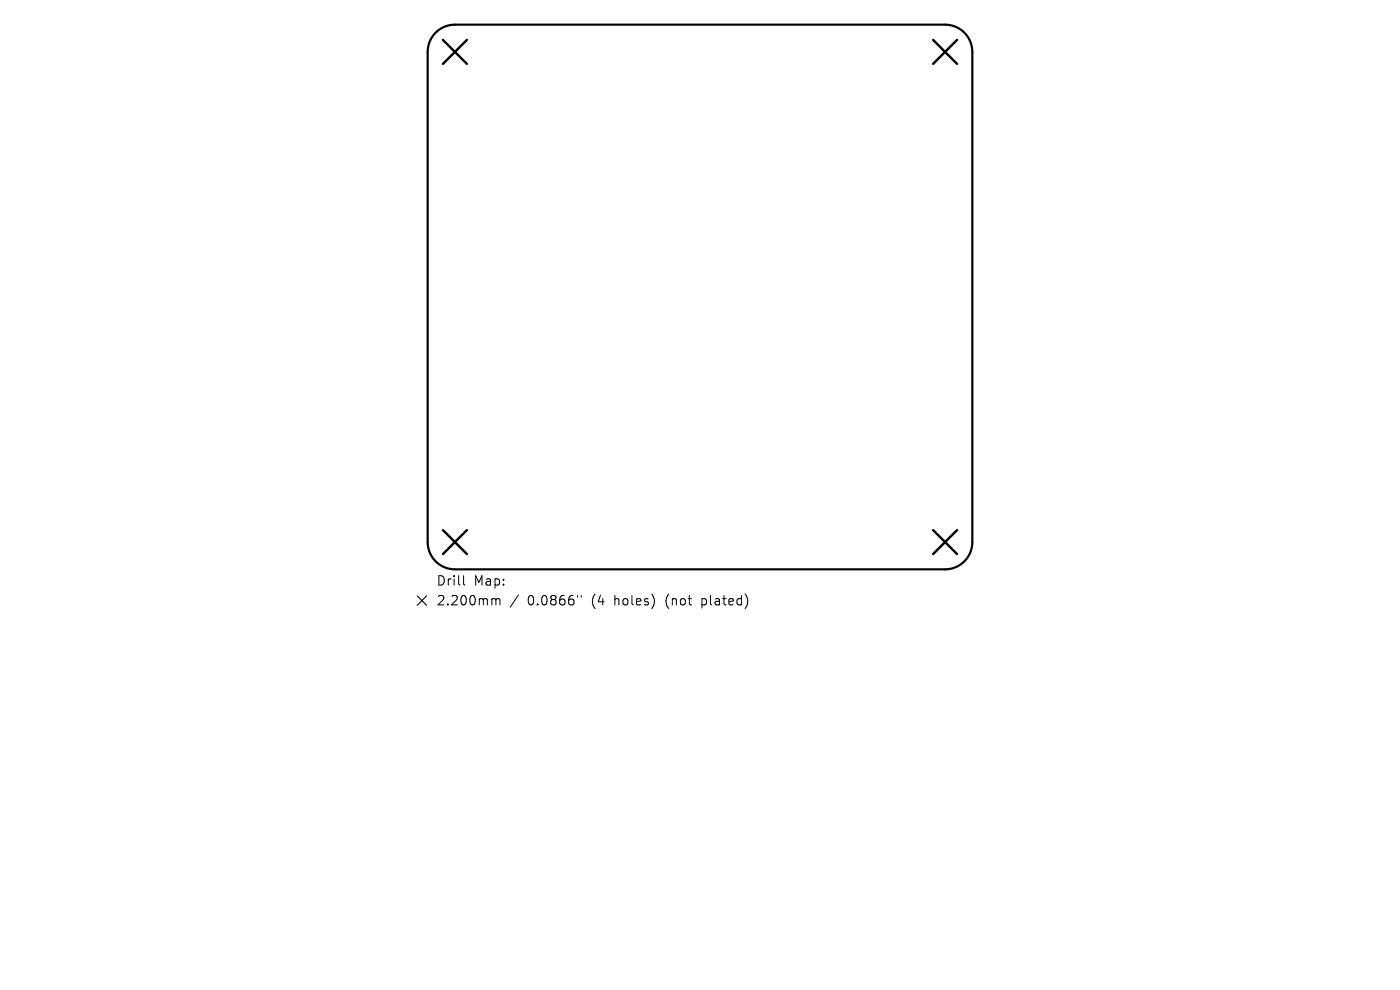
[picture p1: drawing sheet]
<svg xmlns="http://www.w3.org/2000/svg" width="297mm" height="210mm" viewBox="0 0 297 210" stroke-linecap="round" stroke-linejoin="round" font-family="sans-serif">
<defs><g id="words">
<g font-size="2.8">
<text x="92.5" y="124.5">Drill</text>
<text x="100.5" y="124.5">Map:</text>
<text x="92.5" y="128.7">2.200mm</text>
<text x="111.9" y="128.7">0.0866&quot;</text>
<text x="125.7" y="128.7">(4</text>
<text x="130.6" y="128.7">holes)</text>
<text x="141.7" y="128.7">(not</text>
<text x="149.5" y="128.7">plated)</text>
</g>
</g></defs>
<path d="M92.4 6.9a5.8 5.8 0 0 1 4.1-1.7h104a5.8 5.8 0 0 1 5.8 5.8v104a5.8 5.8 0 0 1-5.8 5.8h-104a5.8 5.8 0 0 1-5.8-5.8v-104a5.8 5.8 0 0 1 1.7-4.1z" fill="none" stroke="#000" stroke-width=".46"/>
<path d="M94 8.5l5 5.1M99 8.5l-5 5.1M198 8.5l5 5.1M203 8.5l-5 5.1M94 112.5l5 5M99 112.5l-5 5M198 112.5l5 5M203 112.5l-5 5" fill="none" stroke="#000" stroke-width=".51"/>
<path d="M98.3 122.1v1.7l.3 .3M104.6 127h.3l.3 .3M105.2 127.3l.3-.3 .5 .1 .1 1.2M105.2 127.3v1M110 126.2l-1.8 2.6M122.5 126.3v.4M123.3 126.3v.4" fill="none" stroke="#000" stroke-width=".21"/>
<path d="M88.5 126.4l2 2M90.5 126.4l-2 2" fill="none" stroke="#000" stroke-width=".23"/>
<use href="#words"/>
</svg>
